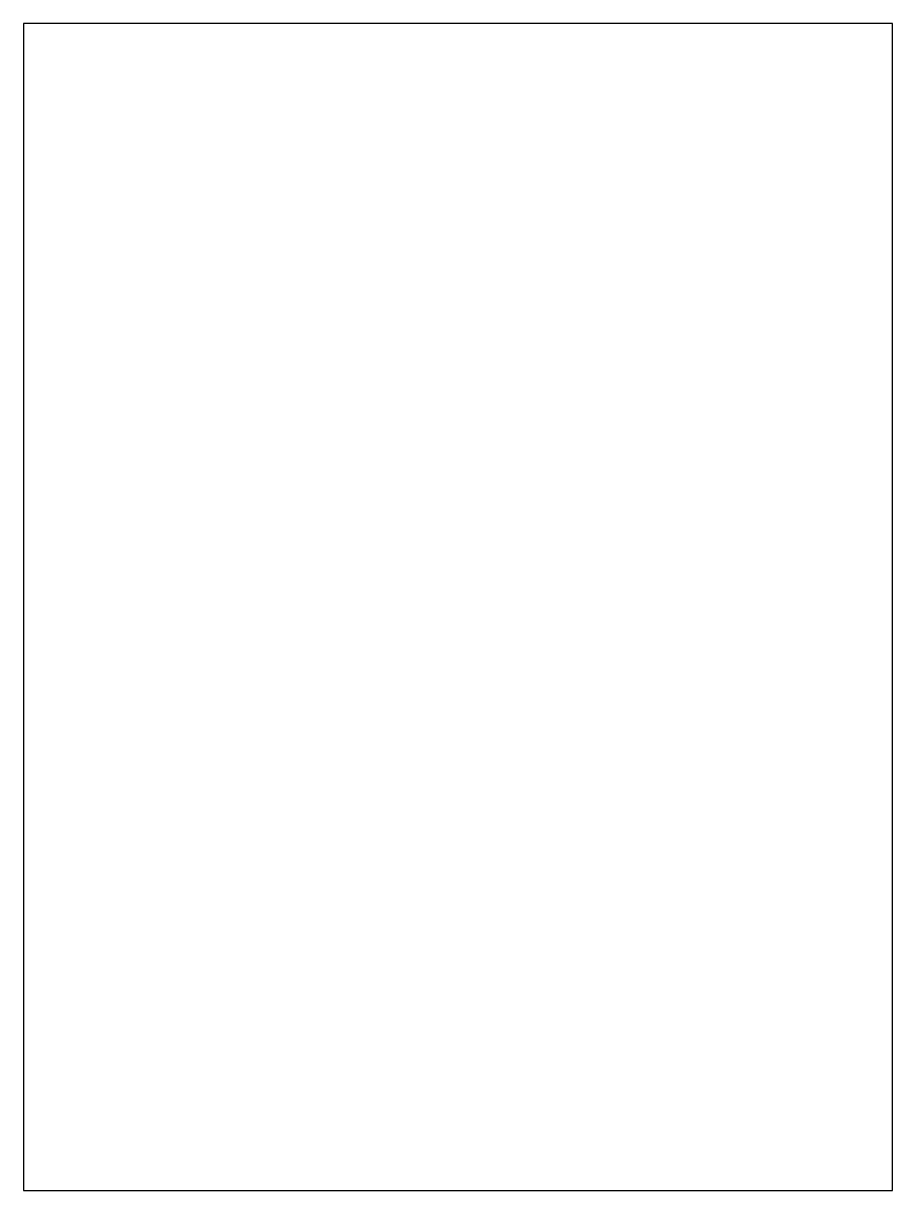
# Model space of a CAD drawing. Header units: millimetres. Extents: x 388 to 473, y 24 to 138.
import ezdxf

# ---------------------------------------------------------------- set-up
doc = ezdxf.new("R2010")
doc.units = ezdxf.units.MM
doc.layers.get('0').update_dxf_attribs({"linetype": 'CONTINUOUS'})

msp = doc.modelspace()

# ---------------------------------------------------------------- linework, layer by layer
msp.add_lwpolyline([(388.2, 24), (473.05, 24), (473.05, 138), (388.2, 138)], close=True)

doc.saveas('drawing.dxf')
